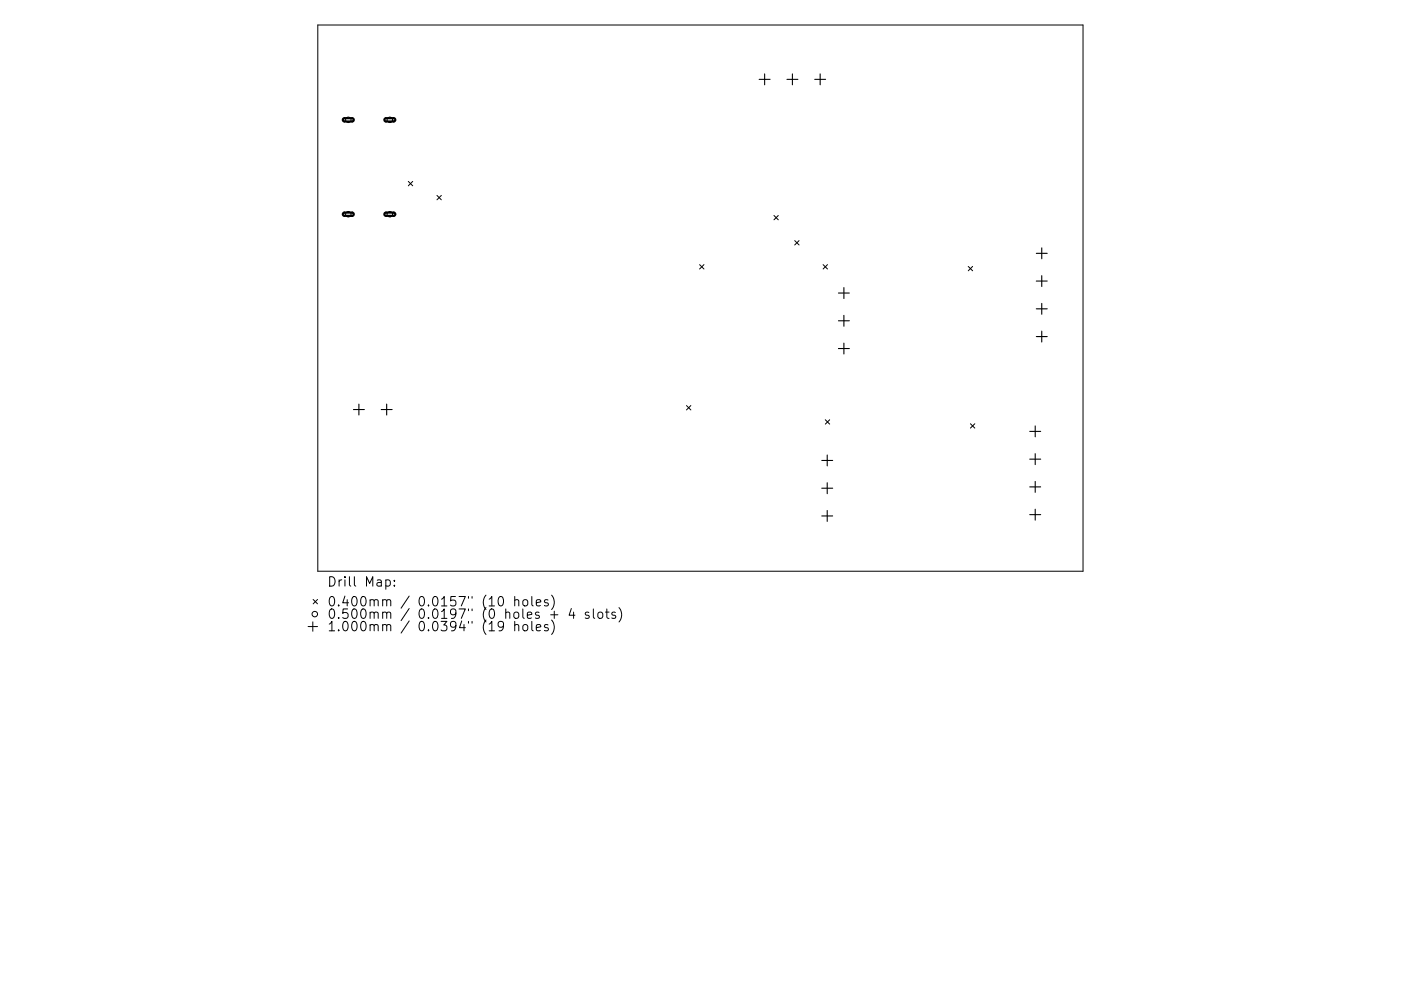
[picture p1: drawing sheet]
<svg xmlns="http://www.w3.org/2000/svg" width="297mm" height="210mm" viewBox="0 0 297 210" stroke-linecap="round" stroke-linejoin="round" font-family="sans-serif">
<defs><g id="words">
<g font-size="2.8">
<text x="69.3" y="124.5">Drill Map:</text>
<text x="69.3" y="128.7">0.400mm / 0.0157&quot; (10 holes)</text>
<text x="69.3" y="131.3">0.500mm / 0.0197&quot; (0 holes + 4 slots)</text>
<text x="69.3" y="133.9">1.000mm / 0.0394&quot; (19 holes)</text>
</g>
</g></defs>
<g fill="none" stroke="#000" stroke-width=".21">
<path d="M67.4 5.3h162.2v115.9h-162.2zM86.6 38.5l.9 .9M87.5 38.5l-.9 .9M92.6 41.5l1 .9M93.6 41.5l-1 .9M148.3 56.1l1 1M149.3 56.1l-1 1M164.1 45.7l.9 .9M165 45.7l-.9 .9M168.5 51l.9 1M169.4 51l-.9 1M174.5 56.1l.9 1"/>
<path d="M175.4 56.1l-.9 1M205.3 56.5l.9 1M206.2 56.5l-.9 1M145.5 86l1 1M146.5 86l-1 1M175 89.1l.9 .9M175.9 89.1l-.9 .9M205.7 89.9l1 .9M206.7 89.9l-1 .9M65.3 132.9h2M66.3 131.9v2M66.4 127.2l.9 .9"/>
<path d="M67.3 127.2l-.9 .9M81.8 123.1l.6-.1 .4 .4v.6l-.2 .3h-.8M83.6 124.2v.2M83.6 123.1v.2M105.8 126.7l.5-.1a1.25 1.25 0 0 1 0 2l-.4-.1-.2-.3-.1-.9zM106.8 132.7l-.4 .4h-.4l-.4-.4v-.5l.2-.3 .6-.1 .3 .2a1.32 1.32 0 0 1-.5 1.8h-.4M109.1 127.4l.3-.2 .5 .1 .1 1.3M109.1 132.7a.5 .5 0 0 1 .9 .1v1M109.1 126.6v2M109.1 131.8v2M110.9 127.4l.3-.2a.54 .54 0 0 1 .7 .4v.6a.54 .54 0 0 1-.5 .4 .54 .54 0 0 1-.6-.4zM110.9 132.7a.54 .54 0 0 1 .6-.2 .54 .54 0 0 1 .4 .4v.6a.54 .54 0 0 1-.5 .4 .54 .54 0 0 1-.6-.4z"/>
<path d="M112.8 126.6v1.7l.2 .3M112.8 131.8v1.8l.2 .2M113.7 127.9l1-.2-.1-.4-.6-.1-.3 .3 .1 1h.8M113.7 133.2l1-.2-.1-.4-.6-.1-.3 .3 .1 .9h.8M116.2 127.3l-.5-.1-.3 .3 .1 .3 .7 .2v.5h-.8M116.2 132.6l-.5-.1-.3 .3 .1 .3 .7 .2v.4h-.8M116.8 130.4h1.5M116.9 126.3a2.29 2.29 0 0 1 0 3M116.9 131.6a2.29 2.29 0 0 1 0 3M117.5 129.7v1.5M121.1 129.1l-.4 1.4h1.2M121.6 129.9v1.3"/>
<path d="M124.8 130l-.4-.1-.3 .2 .1 .3 .6 .2v.5h-.7M125.8 129.2v1.7l.3 .3M126.8 130.1a.54 .54 0 0 1 .6-.2 .54 .54 0 0 1 .4 .3l-.1 .8a.54 .54 0 0 1-.5 .2 .54 .54 0 0 1-.4-.4zM128.4 129.9h.7M128.7 129.2v1.7l.1 .2 .3 .1M130.5 130l-.5-.1-.3 .2 .1 .3 .7 .2v.5h-.8M131.2 128.9a2.29 2.29 0 0 1 0 3.1"/>
<circle cx="73.8" cy="25.4" r=".58"/>
<circle cx="82.7" cy="25.4" r=".58"/>
<circle cx="73.8" cy="45.4" r=".58"/>
<circle cx="82.7" cy="45.4" r=".58"/>
<circle cx="66.7" cy="130.3" r=".58"/>
</g>
<path d="M72.8 25.2l1.9-.1 .3 .4-.3 .3h-1.7l-.3-.3zM81.6 25.2l1.9-.1 .3 .4-.3 .3h-1.7l-.3-.3zM72.8 45.2l1.9-.1 .3 .4-.3 .3h-1.7l-.3-.2zM81.6 45.2l1.9-.1 .3 .4-.3 .3h-1.7l-.3-.2z" fill="none" stroke="#000" stroke-width=".46"/>
<g fill="none" stroke="#000" stroke-width=".23">
<path d="M161 16.8h2.3M162.1 15.7v2.3M166.8 16.8h2.4M168 15.7v2.3M172.7 16.8h2.4M173.9 15.7v2.3M219.7 53.7h2.3M219.7 59.6h2.3M220.9 52.6v2.3M220.9 58.5v2.3M177.8 62.2h2.3M177.8 68.1h2.3"/>
<path d="M177.8 73.9h2.3M178.9 61v2.3M178.9 66.9v2.3M178.9 72.8v2.3M219.7 65.5h2.3M219.7 71.4h2.3M220.9 64.4v2.3M220.9 70.3v2.3M74.9 86.9h2.4M76.1 85.7v2.4M80.8 86.9h2.3M82 85.7v2.4"/>
<path d="M174.2 97.7h2.3M175.4 96.5v2.4M218.3 91.5h2.3M218.3 97.4h2.3M219.5 90.4v2.3M219.5 96.3v2.3M174.2 103.6h2.3M174.2 109.5h2.3M175.4 102.4v2.3M175.4 108.3v2.3M218.3 103.3h2.3M218.3 109.2h2.3"/>
<path d="M219.5 102.1v2.4M219.5 108v2.3"/>
</g>
<use href="#words"/>
</svg>
